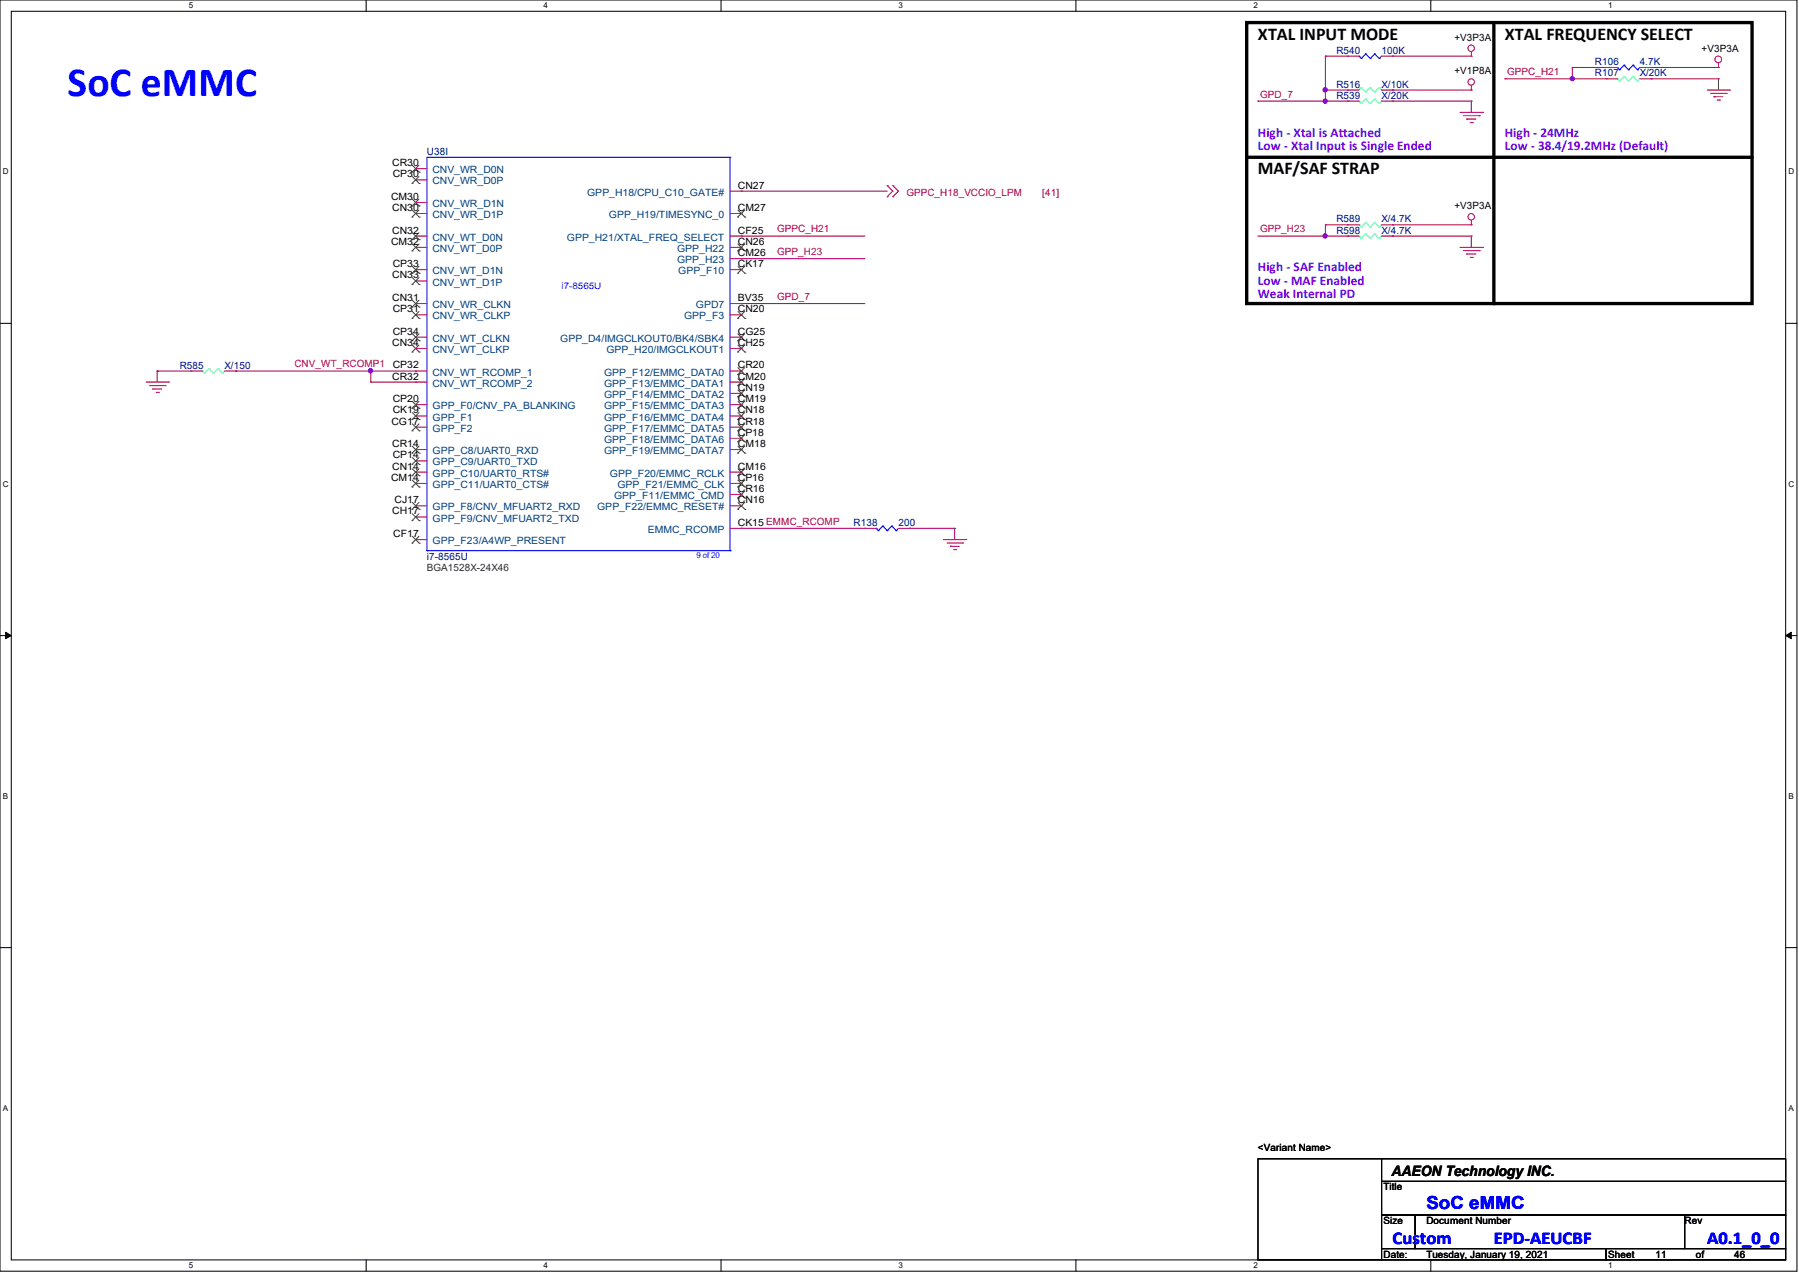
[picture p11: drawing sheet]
<svg xmlns="http://www.w3.org/2000/svg" width="297mm" height="210mm" viewBox="0 0 297 210" stroke-linecap="round" stroke-linejoin="round" font-family="sans-serif">
<defs><g id="words">
<text font-size="6.9" fill="#00f" x="11.1" y="15.8">SoC eMMC</text>
<g font-size="3">
<text x="207.7" y="6.6">XTAL INPUT MODE</text>
<text x="248.5" y="6.6">XTAL FREQUENCY SELECT</text>
<text x="207.7" y="28.8">MAF/SAF STRAP</text>
</g>
<g font-size="3" fill="#00f">
<text x="235.5" y="199.5">SoC eMMC</text>
<text x="229.9" y="205.1">Custom</text>
<text x="246.6" y="205.1">EPD-AEUCBF</text>
<text x="281.9" y="205.1">A0.1_0_0</text>
</g>
<text font-size="2.4" x="229.7" y="193.9">AAEON Technology INC.</text>
<g font-size="2.2" fill="#8000ff">
<text x="207.7" y="22.5">High - Xtal is Attached</text>
<text x="248.5" y="22.5">High - 24MHz</text>
<text x="207.7" y="24.7">Low - Xtal Input is Single Ended</text>
<text x="248.5" y="24.7">Low - 38.4/19.2MHz (Default)</text>
<text x="207.7" y="44.8">High - SAF Enabled</text>
<text x="207.7" y="47">Low - MAF Enabled</text>
<text x="207.7" y="49.2">Weak Internal PD</text>
</g>
<g font-size="1.7" fill="#000080">
<text x="220.6" y="8.9">R540</text>
<text x="228.1" y="8.9">100K</text>
<text x="263.3" y="10.8">R106</text>
<text x="270.7" y="10.8">4.7K</text>
<text x="220.6" y="14.5">R516</text>
<text x="220.6" y="16.3">R539</text>
<text x="228.1" y="14.5">X/10K</text>
<text x="228.1" y="16.3">X/20K</text>
<text x="263.3" y="12.6">R107</text>
<text x="270.7" y="12.6">X/20K</text>
<text x="70.5" y="25.6">U38I</text>
<text x="220.6" y="36.7">R589</text>
<text x="220.6" y="38.6">R598</text>
<text x="228.1" y="36.7">X/4.7K</text>
<text x="228.1" y="38.6">X/4.7K</text>
<text x="29.7" y="60.8">R585</text>
<text x="37.1" y="60.8">X/150</text>
<text x="140.9" y="86.8">R138</text>
<text x="148.3" y="86.8">200</text>
<text x="70.5" y="92.3">i7-8565U</text>
</g>
<g font-size="1.7">
<text x="240.1" y="6.7">+V3P3A</text>
<text x="280.9" y="8.6">+V3P3A</text>
<text x="240.1" y="12.2">+V1P8A</text>
<text x="64.8" y="27.4">CR30</text>
<text x="64.9" y="29.3">CP30</text>
<text x="64.6" y="33">CM30</text>
<text x="64.8" y="34.8">CN30</text>
<text x="121.8" y="34.8">CM27</text>
<text x="121.8" y="31.1">CN27</text>
<text x="240.1" y="34.5">+V3P3A</text>
<text x="64.6" y="40.4">CM32</text>
<text x="64.8" y="38.5">CN32</text>
<text x="121.8" y="40.4">CN26</text>
<text x="121.8" y="38.5">CF25</text>
<text x="64.8" y="45.9">CN33</text>
<text x="64.9" y="44.1">CP33</text>
<text x="121.8" y="44.1">CK17</text>
<text x="121.8" y="42.2">CM26</text>
<text x="64.8" y="49.7">CN31</text>
<text x="64.9" y="51.5">CP31</text>
<text x="121.8" y="51.5">CN20</text>
<text x="121.8" y="49.7">BV35</text>
<text x="64.8" y="57.1">CN34</text>
<text x="64.9" y="55.2">CP34</text>
<text x="121.8" y="55.2">CG25</text>
<text x="121.8" y="57.1">CH25</text>
<text x="64.8" y="62.6">CR32</text>
<text x="64.9" y="60.8">CP32</text>
<text x="121.8" y="62.6">CM20</text>
<text x="121.8" y="64.5">CN19</text>
<text x="121.8" y="60.8">CR20</text>
<text x="64.6" y="70.1">CG17</text>
<text x="64.9" y="68.2">CK19</text>
<text x="64.9" y="66.3">CP20</text>
<text x="121.8" y="68.2">CN18</text>
<text x="121.8" y="70.1">CR18</text>
<text x="121.8" y="71.9">CP18</text>
<text x="121.8" y="66.3">CM19</text>
<text x="64.8" y="73.7">CR14</text>
<text x="64.8" y="77.5">CN14</text>
<text x="64.9" y="75.6">CP14</text>
<text x="121.8" y="73.7">CM18</text>
<text x="121.8" y="77.5">CM16</text>
<text x="64.6" y="79.3">CM14</text>
<text x="65.1" y="83">CJ17</text>
<text x="121.8" y="81.2">CR16</text>
<text x="121.8" y="83">CN16</text>
<text x="121.8" y="79.3">CP16</text>
<text x="64.8" y="84.9">CH17</text>
<text x="64.9" y="88.6">CF17</text>
<text x="121.8" y="86.7">CK15 EMMC_RCOMP</text>
<text x="207.7" y="189.9">&lt;Variant Name&gt;</text>
<text x="228.4" y="196.4">Title</text>
<text x="228.4" y="201.9">Size</text>
<text x="235.5" y="201.9">Document Number</text>
<text x="278.1" y="201.9">Rev</text>
<text x="228.4" y="207.5">Date:</text>
<text x="235.5" y="207.5">Tuesday, January 19, 2021</text>
<text x="265.5" y="207.5">Sheet</text>
<text x="273.3" y="207.5">11</text>
<text x="280" y="207.5">of</text>
<text x="286.3" y="207.5">46</text>
</g>
<g font-size="1.7" fill="#f00">
<text x="208.1" y="16.1">GPD_7</text>
<text x="248.8" y="12.4">GPPC_H21</text>
<text x="149.6" y="32.3">GPPC_H18_VCCIO_LPM</text>
<text x="172.1" y="32.3">[41]</text>
<text x="128.3" y="38.4">GPPC_H21</text>
<text x="208.1" y="38.4">GPP_H23</text>
<text x="128.3" y="42.1">GPP_H23</text>
<text x="128.3" y="49.5">GPD_7</text>
<text x="48.6" y="60.6">CNV_WT_RCOMP1</text>
</g>
<g font-size="1.7" fill="#004080">
<text x="71.4" y="28.6">CNV_WR_D0N</text>
<text x="71.4" y="30.4">CNV_WR_D0P</text>
<text x="71.4" y="34.2">CNV_WR_D1N</text>
<text x="71.4" y="36">CNV_WR_D1P</text>
<text x="96.9" y="32.3">GPP_H18/CPU_C10_GATE#</text>
<text x="100.5" y="36">GPP_H19/TIMESYNC_0</text>
<text x="71.4" y="39.7">CNV_WT_D0N</text>
<text x="71.4" y="41.6">CNV_WT_D0P</text>
<text x="93.6" y="39.7">GPP_H21/XTAL_FREQ_SELECT</text>
<text x="111.8" y="41.6">GPP_H22</text>
<text x="71.4" y="45.3">CNV_WT_D1N</text>
<text x="71.4" y="47.1">CNV_WT_D1P</text>
<text x="111.8" y="43.4">GPP_H23</text>
<text x="112" y="45.3">GPP_F10</text>
<text x="71.4" y="50.8">CNV_WR_CLKN</text>
<text x="71.4" y="52.7">CNV_WR_CLKP</text>
<text x="112.9" y="52.7">GPP_F3</text>
<text x="114.9" y="50.8">GPD7</text>
<text x="71.4" y="56.4">CNV_WT_CLKN</text>
<text x="71.4" y="58.3">CNV_WT_CLKP</text>
<text x="92.5" y="56.4">GPP_D4/IMGCLKOUT0/BK4/SBK4</text>
<text x="100.1" y="58.3">GPP_H20/IMGCLKOUT1</text>
<text x="71.4" y="62">CNV_WT_RCOMP_1</text>
<text x="71.4" y="63.8">CNV_WT_RCOMP_2</text>
<text x="99.7" y="63.8">GPP_F13/EMMC_DATA1</text>
<text x="99.7" y="65.7">GPP_F14/EMMC_DATA2</text>
<text x="99.7" y="62">GPP_F12/EMMC_DATA0</text>
<text x="71.4" y="69.4">GPP_F1</text>
<text x="71.4" y="71.2">GPP_F2</text>
<text x="71.4" y="67.5">GPP_F0/CNV_PA_BLANKING</text>
<text x="99.7" y="69.4">GPP_F16/EMMC_DATA4</text>
<text x="99.7" y="71.2">GPP_F17/EMMC_DATA5</text>
<text x="99.7" y="67.5">GPP_F15/EMMC_DATA3</text>
<text x="71.4" y="74.9">GPP_C8/UART0_RXD</text>
<text x="71.4" y="76.8">GPP_C9/UART0_TXD</text>
<text x="99.7" y="74.9">GPP_F19/EMMC_DATA7</text>
<text x="99.7" y="73.1">GPP_F18/EMMC_DATA6</text>
<text x="71.4" y="78.7">GPP_C10/UART0_RTS#</text>
<text x="71.4" y="80.5">GPP_C11/UART0_CTS#</text>
<text x="100.7" y="78.7">GPP_F20/EMMC_RCLK</text>
<text x="101.4" y="82.3">GPP_F11/EMMC_CMD</text>
<text x="101.9" y="80.5">GPP_F21/EMMC_CLK</text>
<text x="71.4" y="89.8">GPP_F23/A4WP_PRESENT</text>
<text x="71.4" y="86.1">GPP_F9/CNV_MFUART2_TXD</text>
<text x="71.4" y="84.2">GPP_F8/CNV_MFUART2_RXD</text>
<text x="98.6" y="84.2">GPP_F22/EMMC_RESET#</text>
<text x="107" y="87.9">EMMC_RCOMP</text>
</g>
<text font-size="1.7" fill="#008000" x="70.5" y="94.2">BGA1528X-24X46</text>
<text font-size="1.5" fill="#00f" x="92.7" y="47.7">i7-8565U</text>
<g font-size="1.3">
<text x="31.2" y="1.4">5</text>
<text x="89.7" y="1.4">4</text>
<text x="148.3" y="1.4">3</text>
<text x="206.9" y="1.4">2</text>
<text x="265.5" y="1.4">1</text>
<text x=".5" y="28.8">D</text>
<text x="295.3" y="28.8">D</text>
<text x=".5" y="80.3">C</text>
<text x="295.3" y="80.3">C</text>
<text x=".5" y="131.8">B</text>
<text x="295.3" y="131.8">B</text>
<text x=".5" y="183.3">A</text>
<text x="295.3" y="183.3">A</text>
<text x="31.2" y="209.3">5</text>
<text x="89.7" y="209.3">4</text>
<text x="148.3" y="209.3">3</text>
<text x="206.9" y="209.3">2</text>
<text x="265.5" y="209.3">1</text>
</g>
<text font-size="1.3" fill="#00f" x="115" y="92">9 of 20</text>
</g></defs>
<path d="M0 0h296.7v209.7h-296.7zM1.9 1.9h292.9v206h-292.9z" fill="none" stroke="#000" stroke-width=".17"/>
<g fill="#fff">
<path d="M31.2 .2h.7v1.5h-.7z"/>
<path d="M31.2 208.1h.7v1.4h-.7z"/>
</g>
<path d="M60.5 0v1.9M60.5 207.9v1.8" fill="none" stroke="#000" stroke-width=".17"/>
<g fill="#fff">
<path d="M89.7 .2h.8v1.5h-.8z"/>
<path d="M89.7 208.1h.8v1.4h-.8z"/>
</g>
<path d="M119 0v1.9M119 207.9v1.8" fill="none" stroke="#000" stroke-width=".17"/>
<g fill="#fff">
<path d="M148.3 .2h.8v1.5h-.8z"/>
<path d="M148.3 208.1h.8v1.4h-.8z"/>
</g>
<path d="M177.6 0v1.9M177.6 207.9v1.8" fill="none" stroke="#000" stroke-width=".17"/>
<g fill="#fff">
<path d="M206.9 .2h.7v1.5h-.7z"/>
<path d="M206.9 208.1h.7v1.4h-.7z"/>
</g>
<path d="M236.2 0v1.9M236.2 207.9v1.8" fill="none" stroke="#000" stroke-width=".17"/>
<g fill="#fff">
<path d="M265.5 .2h.7v1.5h-.7z"/>
<path d="M265.5 208.1h.7v1.4h-.7z"/>
<path d="M.5 27.6h.9v1.5h-.9z"/>
<path d="M295.3 27.6h.9v1.5h-.9z"/>
<path d="M.5 79.1h.9v1.5h-.9z"/>
<path d="M295.3 79.1h.9v1.5h-.9z"/>
</g>
<path d="M0 53.3h1.9M294.8 53.3h1.9" fill="none" stroke="#000" stroke-width=".17"/>
<g fill="#fff">
<path d="M.5 130.6h.8v1.5h-.8z"/>
<path d="M295.3 130.6h.8v1.5h-.8z"/>
</g>
<path d="M0 104.9h1.9M294.8 104.9h1.9" fill="none" stroke="#000" stroke-width=".17"/>
<path d="M.9 104.3l1 .6-1 .5zM294.8 104.9l.9-.6v1.1z" fill="#000" stroke="#000" stroke-width=".17"/>
<g fill="#fff">
<path d="M.5 182.1h.8v1.5h-.8z"/>
<path d="M295.3 182.1h.8v1.5h-.8z"/>
</g>
<path d="M0 156.3h1.9M294.8 156.3h1.9M207.7 191.2h20.4v16.7h-20.4zM228.1 191.2h66.7v3.7h-66.7zM228.1 194.9h66.7v5.5h-66.7zM228.1 200.4h5.5v5.6h-5.5zM228.1 206h37.1v1.9h-37.1zM233.6 200.4h44.5v5.6h-44.5zM265.2 206h29.6v1.9h-29.6zM278.1 200.4h16.7v5.6h-16.7z" fill="none" stroke="#000" stroke-width=".17"/>
<path d="M205.8 3.7h83.5v46.4h-83.5zM246.6 3.7v46.4M205.8 26h83.5" fill="none" stroke="#000" stroke-width=".55"/>
<g fill="#000">
<circle cx="205.8" cy="26" r=".28"/>
<circle cx="246.6" cy="50.1" r=".28"/>
</g>
<g fill="none" stroke="#800040" stroke-width=".17">
<path d="M207.7 16.7h.1M207.7 16.7h14.8M218.8 16.7h.1M218.8 9.3h.1M218.8 14.9h.1M218.8 9.3v7.4M218.8 9.3h3.7M218.8 14.9h3.7M229.9 16.7h.1M229.9 9.3h.1M229.9 14.9h.1M229.9 16.7h13"/>
<path d="M229.9 9.3h13M229.9 14.9h13M242.9 16.7h.1M242.9 16.7v1.8M248.5 13h.1M248.5 13h16.7M259.6 13h.1M259.6 11.1h.1M259.6 11.1v1.9M259.6 11.1h5.6M272.6 13h.1M272.6 11.1h.1"/>
<path d="M272.6 13h11.1M272.6 11.1h11.1M283.7 13h.1M283.7 13v1.9M122.4 38.9h.1M122.4 31.5h.1M122.4 38.9h20.4M122.4 31.5h24.1M207.7 38.9h14.8M218.8 38.9h.1M218.8 37.1h.1M218.8 37.1v1.8"/>
<path d="M218.8 37.1h3.7M222.5 38.9h.1M229.9 37.1h.1M229.9 38.9h.1M229.9 38.9h13M229.9 37.1h13M242.9 38.9h.1M242.9 38.9v1.9M122.4 50.1h.1M122.4 42.7h.1M122.4 50.1h20.4M122.4 42.7h20.4"/>
<path d="M26 61.2h.1M26 61.2h5.5M26 61.2v1.8M38.9 61.2h.1M38.9 61.2h29.7M61.2 61.2h.1M61.2 63h.1M61.2 63h7.4M61.2 61.2v1.8M122.4 87.2h.1M122.4 87.2h20.4M150.2 87.2h.1"/>
<path d="M150.2 87.2h7.4M157.6 87.2h.1M157.6 87.2v1.8"/>
</g>
<g fill="#f0f" stroke="#f0f" stroke-width=".17">
<circle cx="61.2" cy="61.2" r=".35"/>
<circle cx="259.6" cy="13" r=".35"/>
<circle cx="218.8" cy="16.7" r=".35"/>
<circle cx="218.8" cy="14.8" r=".35"/>
<circle cx="218.8" cy="38.9" r=".35"/>
</g>
<g fill="none" stroke="#f00" stroke-width=".17">
<path d="M222.5 14.9h.1M222.5 16.7h.1M222.5 9.3h.1M222.5 14.9h1.9M222.5 16.7h1.9M222.5 9.3h1.9M228.1 14.9h1.8M228.1 16.7h1.8M228.1 9.3h1.8M229.9 14.9h.1M229.9 16.7h.1M229.9 9.3h.1"/>
<path d="M241 18.5h3.8M241.6 19.1h2.6M242.1 19.6h.1M242.1 19.6h1.6M242.9 9.3h.1M242.9 14.9h.1M242.9 8.6v.7M242.9 14.1v.8M244.2 19.1h.1M244.8 18.5h.1M265.2 11.1h.1M265.2 13h.1"/>
<path d="M265.2 11.1h1.8M265.2 13h1.8M270.7 11.1h1.9M270.7 13h1.9M272.6 11.1h.1M272.6 13h.1M281.9 14.9h3.6M282.4 15.4h2.6M283 16h.1M283 16h1.4M283.5 16.5h.4M283.7 11.1h.1"/>
<path d="M283.7 10.4v.7M283.9 16.5h.1M285 15.4h.1M285.5 14.9h.1M68.6 27.8h.1M68.6 29.7h.1M68.6 33.4h.1M68.6 35.2h.1M68.6 38.9h.1M68.6 38.9h1.9M68.6 27.8h1.9M68.6 29.7h1.9"/>
<path d="M68.6 33.4h1.9M68.6 35.2h1.9M120.5 38.9h1.9M120.5 35.2h1.9M120.5 31.5h1.9M122.4 35.2h.1M122.4 31.5h.1M122.4 38.9h.1M146.5 30.6h.1M146.5 32.5h.1M146.5 30.6l.9 .9-.9 1M147.4 30.6h.1"/>
<path d="M147.4 32.5h.1M147.4 30.6l.9 .9-.9 1M222.5 37.1h.1M222.5 38.9h.1M222.5 37.1h1.9M222.5 38.9h1.9M228.1 37.1h1.8M228.1 38.9h1.8M229.9 37.1h.1M229.9 38.9h.1M242.7 20.2h.4M242.9 37.1h.1"/>
<path d="M242.9 36.4v.7M243.1 20.2h.1M68.6 50.1h.1M68.6 51.9h.1M68.6 55.6h.1M68.6 57.5h.1M68.6 40.8h.1M68.6 44.5h.1M68.6 46.4h.1M68.6 40.8h1.9M68.6 50.1h1.9M68.6 51.9h1.9"/>
<path d="M68.6 55.6h1.9M68.6 57.5h1.9M68.6 44.5h1.9M68.6 46.4h1.9M120.5 40.8h1.9M120.5 50.1h1.9M120.5 51.9h1.9M120.5 55.6h1.9M120.5 57.5h1.9M120.5 44.5h1.9M120.5 42.7h1.9M122.4 51.9h.1"/>
<path d="M122.4 55.6h.1M122.4 44.5h.1M122.4 57.5h.1M122.4 40.8h.1M122.4 42.7h.1M122.4 50.1h.1M241 40.8h3.8M241.6 41.4h2.6M242.1 41.9h.1M242.1 41.9h1.6M242.7 42.5h.4M243.1 42.5h.1"/>
<path d="M244.2 41.4h.1M244.8 40.8h.1M24.1 63h3.7M24.7 63.6h2.6M25.2 64.2h.1M25.2 64.2h1.5M25.8 64.7h.4M26.2 64.7h.1M27.3 63.6h.1M27.8 63h.1M31.5 61.2h.1M31.5 61.2h1.9"/>
<path d="M37.1 61.2h1.8M38.9 61.2h.1M68.6 74.2h.1M68.6 77.9h.1M68.6 68.6h.1M68.6 70.5h.1M68.6 66.8h.1M68.6 79.8h.1M68.6 61.2h.1M68.6 63h.1M68.6 76h.1M68.6 63h1.9"/>
<path d="M68.6 74.2h1.9M68.6 68.6h1.9M68.6 77.9h1.9M68.6 79.8h1.9M68.6 70.5h1.9M68.6 66.8h1.9M68.6 61.2h1.9M68.6 76h1.9M120.5 63h1.9M120.5 74.2h1.9M120.5 68.6h1.9M120.5 77.9h1.9"/>
<path d="M120.5 79.8h1.9M120.5 70.5h1.9M120.5 66.8h1.9M120.5 64.9h1.9M120.5 61.2h1.9M120.5 72.3h1.9M122.4 63h.1M122.4 68.6h.1M122.4 74.2h.1M122.4 77.9h.1M122.4 79.8h.1M122.4 64.9h.1"/>
<path d="M122.4 70.5h.1M122.4 61.2h.1M122.4 72.3h.1M122.4 66.8h.1M68.6 89h.1M68.6 85.3h.1M68.6 83.4h.1M68.6 89h1.9M68.6 83.4h1.9M68.6 85.3h1.9M120.5 87.2h1.9M120.5 81.6h1.9"/>
<path d="M120.5 83.4h1.9M122.4 87.2h.1M122.4 81.6h.1M122.4 83.4h.1M142.8 87.2h.1M142.8 87.2h1.9M148.3 87.2h1.9M150.2 87.2h.1M155.7 89h3.8M156.3 89.6h2.6M156.9 90.1h.1M156.9 90.1h1.5"/>
<path d="M157.4 90.7h.4M157.8 90.7h.1M158.9 89.6h.1M159.5 89h.1"/>
<circle cx="242.9" cy="13.5" r=".53"/>
<circle cx="242.9" cy="8" r=".53"/>
<circle cx="283.7" cy="9.8" r=".55"/>
<circle cx="242.9" cy="35.8" r=".53"/>
</g>
<g fill="none" stroke="#00ff80" stroke-width=".17">
<path d="M224.4 16.7h.1M224.4 16.7l.3 .4M224.7 14.5h.1M224.7 17.1h.1M224.7 14.5l-.3 .4M224.7 14.5l.8 .7M225.5 15.2h.1M225.5 16.3h.1M225.5 16.3l-.8 .8M225.5 16.3l.7 .8M226.2 14.5h.1M226.2 17.1h.1"/>
<path d="M226.2 14.5l-.7 .7M226.2 14.5l.7 .7M226.9 15.2h.1M226.9 16.3h.1M226.9 16.3l.8 .8M226.9 16.3l-.7 .8M227.7 14.5h.1M227.7 17.1h.1M227.7 14.5l-.8 .7M227.7 14.5l.4 .4M228.1 14.9h.1M228.1 16.7l-.4 .4"/>
<path d="M267 13h.1M267 13l.4 .4M267.4 13.4h.1M268.1 12.6h.1M268.1 12.6l-.7 .8M268.1 12.6l.8 .8M268.9 13.4h.1M269.6 12.6h.1M269.6 12.6l.7 .8M269.6 12.6l-.7 .8M270.3 13.4h.1M270.7 13l-.4 .4"/>
<path d="M224.4 37.1h.1M224.4 38.9h.1M224.4 37.1l.3 .4M224.4 38.9l.3 .4M224.7 37.5h.1M224.7 39.3h.1M225.5 36.7h.1M225.5 38.6h.1M225.5 36.7l-.8 .8M225.5 36.7l.7 .8M225.5 38.6l-.8 .7M225.5 38.6l.7 .7"/>
<path d="M226.2 37.5h.1M226.2 39.3h.1M226.9 36.7h.1M226.9 38.6h.1M226.9 36.7l.8 .8M226.9 36.7l-.7 .8M226.9 38.6l.8 .7M226.9 38.6l-.7 .7M227.7 37.5h.1M227.7 39.3h.1M228.1 37.1l-.4 .4M228.1 38.9l-.4 .4"/>
<path d="M33.4 61.2h.1M33.4 61.2l.3 .4M33.7 61.6h.1M34.5 60.8h.1M34.5 60.8l-.8 .8M34.5 60.8l.7 .8M35.2 61.6h.1M36 60.8h.1M36 60.8l.7 .8M36 60.8l-.8 .8M36.7 61.6h.1M37.1 61.2l-.4 .4"/>
</g>
<g fill="none" stroke="#00f" stroke-width=".17">
<path d="M224.4 9.3h.1M224.4 9.3l.3 .4M224.7 9.7h.1M225.5 8.9h.1M225.5 8.9l-.8 .8M225.5 8.9l.7 .8M226.2 9.7h.1M226.9 8.9h.1M226.9 8.9l.8 .8M226.9 8.9l-.7 .8M227.7 9.7h.1M228.1 9.3l-.4 .4"/>
<path d="M267 11.1h.1M267 11.1l.4 .4M267.4 11.5h.1M268.1 10.8h.1M268.1 10.8l-.7 .7M268.1 10.8l.8 .7M268.9 11.5h.1M269.6 10.8h.1M269.6 10.8l.7 .7M269.6 10.8l-.7 .7M270.3 11.5h.1M270.7 11.1l-.4 .4"/>
<path d="M120.5 26h.1M120.5 26h-50v64.8M120.5 26v64.8M70.5 90.8h.1M70.5 90.8h50M120.5 90.8h.1M144.7 87.2h.1M144.7 87.2l.3 .3M145 87.5h.1M145.8 86.8h.1M145.8 86.8l-.8 .7M145.8 86.8l.7 .7"/>
<path d="M146.5 87.5h.1M147.2 86.8h.1M147.2 86.8l.8 .7M147.2 86.8l-.7 .7M148 87.5h.1M148.3 87.2l-.3 .3"/>
</g>
<g fill="none" stroke="#804000" stroke-width=".17">
<path d="M68 28.4h.1M68 30.3h.1M68 34h.1M68 35.8h.1M68 39.5h.1M68.1 27.3l1.1 1.1M68.1 29.1l1.1 1.2M68.1 32.9l1.1 1.1M68.1 34.7l1.1 1.1M68.1 38.4l1.1 1.1M69.2 27.3l-1.2 1.1M69.2 29.1l-1.2 1.2"/>
<path d="M69.2 32.9l-1.2 1.1M69.2 34.7l-1.2 1.1M69.2 38.4l-1.2 1.1M69.2 28.4h.1M69.2 30.3h.1M69.2 34h.1M69.2 35.8h.1M69.2 39.5h.1M121.8 35.8h.1M121.8 34.7l1.2 1.1M122.9 34.7l-1.1 1.1M123 35.8h.1"/>
<path d="M68 50.7h.1M68 52.5h.1M68 56.2h.1M68 58.1h.1M68 41.4h.1M68 45.1h.1M68 46.9h.1M68.1 49.5l1.1 1.2M68.1 51.4l1.1 1.1M68.1 55.1l1.1 1.1M68.1 56.9l1.1 1.2M68.1 40.3l1.1 1.1"/>
<path d="M68.1 43.9l1.1 1.2M68.1 45.8l1.1 1.1M69.2 49.5l-1.2 1.2M69.2 51.4l-1.2 1.1M69.2 55.1l-1.2 1.1M69.2 56.9l-1.2 1.2M69.2 40.3l-1.2 1.1M69.2 43.9l-1.2 1.2M69.2 45.8l-1.2 1.1M69.2 50.7h.1M69.2 52.5h.1M69.2 56.2h.1"/>
<path d="M69.2 58.1h.1M69.2 41.4h.1M69.2 45.1h.1M69.2 46.9h.1M121.8 52.5h.1M121.8 56.2h.1M121.8 45.1h.1M121.8 58.1h.1M121.8 41.4h.1M121.8 51.4l1.2 1.1M121.8 55.1l1.2 1.1M121.8 43.9l1.2 1.2"/>
<path d="M121.8 56.9l1.2 1.2M121.8 40.3l1.2 1.1M122.9 51.4l-1.1 1.1M122.9 55.1l-1.1 1.1M122.9 43.9l-1.1 1.2M122.9 56.9l-1.1 1.2M122.9 40.3l-1.1 1.1M123 52.5h.1M123 56.2h.1M123 45.1h.1M123 58.1h.1M123 41.4h.1"/>
<path d="M68 74.8h.1M68 78.5h.1M68 69.2h.1M68 71.1h.1M68 67.4h.1M68 76.6h.1M68.1 73.6l1.1 1.2M68.1 77.3l1.1 1.2M68.1 68.1l1.1 1.1M68.1 69.9l1.1 1.2M68.1 66.2l1.1 1.2M68.1 79.2l1.1 1.1"/>
<path d="M68.1 75.5l1.1 1.1M69.2 73.6l-1.2 1.2M69.2 77.3l-1.2 1.2M69.2 68.1l-1.2 1.1M69.2 69.9l-1.2 1.2M69.2 66.2l-1.2 1.2M69.2 79.2l-1.2 1.1M69.2 75.5l-1.2 1.1M69.2 74.8h.1M69.2 78.5h.1M69.2 69.2h.1M69.2 71.1h.1"/>
<path d="M69.2 67.4h.1M69.2 76.6h.1M121.8 63.6h.1M121.8 69.2h.1M121.8 74.8h.1M121.8 78.5h.1M121.8 65.5h.1M121.8 71.1h.1M121.8 61.8h.1M121.8 72.9h.1M121.8 67.4h.1M121.8 62.5l1.2 1.1"/>
<path d="M121.8 68.1l1.2 1.1M121.8 73.6l1.2 1.2M121.8 77.3l1.2 1.2M121.8 79.2l1.2 1.1M121.8 64.3l1.2 1.2M121.8 69.9l1.2 1.2M121.8 60.7l1.2 1.1M121.8 71.8l1.2 1.1M121.8 66.2l1.2 1.2M122.9 62.5l-1.1 1.1M122.9 68.1l-1.1 1.1M122.9 73.6l-1.1 1.2"/>
<path d="M122.9 77.3l-1.1 1.2M122.9 79.2l-1.1 1.1M122.9 64.3l-1.1 1.2M122.9 69.9l-1.1 1.2M122.9 60.7l-1.1 1.1M122.9 71.8l-1.1 1.1M122.9 66.2l-1.1 1.2M123 63.6h.1M123 69.2h.1M123 74.8h.1M123 78.5h.1M123 65.5h.1"/>
<path d="M123 71.1h.1M123 61.8h.1M123 72.9h.1M123 67.4h.1M68 80.3h.1M68 89.6h.1M68 85.9h.1M68 84h.1M68.1 88.5l1.1 1.1M68.1 84.8l1.1 1.1M68.1 82.9l1.1 1.1M69.2 88.5l-1.2 1.1"/>
<path d="M69.2 84.8l-1.2 1.1M69.2 82.9l-1.2 1.1M69.2 80.3h.1M69.2 89.6h.1M69.2 85.9h.1M69.2 84h.1M121.8 82.2h.1M121.8 84h.1M121.8 80.3h.1M121.8 81l1.2 1.2M121.8 82.9l1.2 1.1M122.9 81l-1.1 1.2"/>
<path d="M122.9 82.9l-1.1 1.1M123 82.2h.1M123 84h.1M123 80.3h.1"/>
</g>
<use href="#words"/>
</svg>
